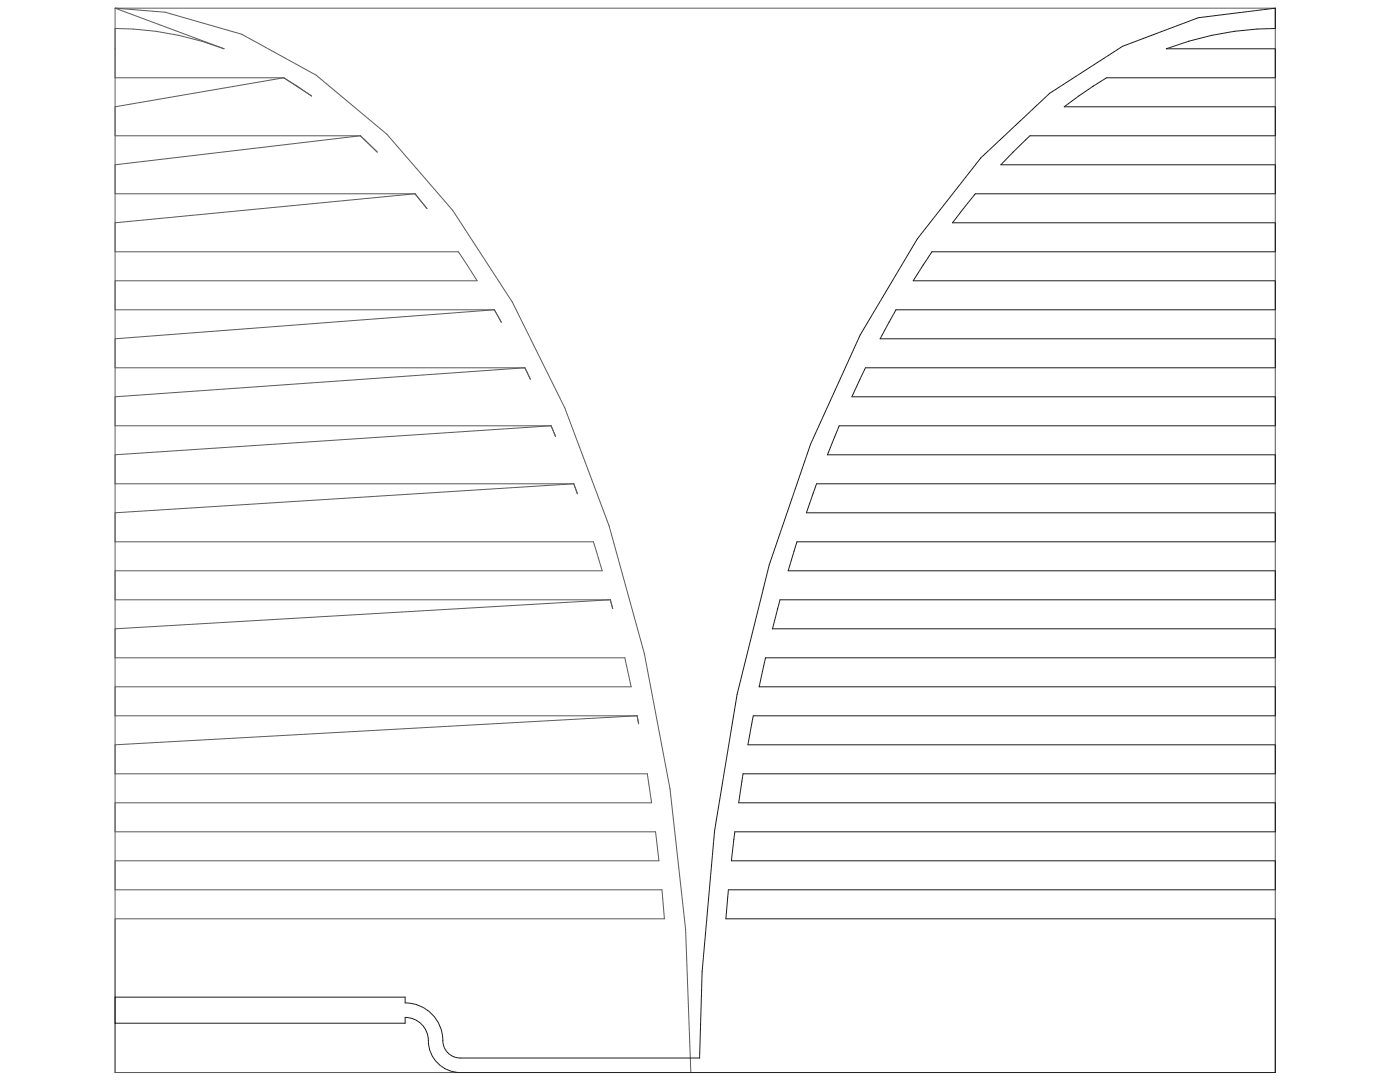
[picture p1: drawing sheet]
<svg xmlns="http://www.w3.org/2000/svg" width="279mm" height="216mm" viewBox="0 0 279 216" stroke-linecap="round" stroke-linejoin="round" font-family="sans-serif">
<g fill="none" stroke="#5a5a5a" stroke-width=".2">
<path d="M23 1.6l21.7 8.1a61.8 61.8 0 0 0-21.7-4M23 1.6h231.5v212.4h-231.5zM23 15.5h33.6M23 1.6l9.9 .8 15.3 4.4 14.9 8.2 14.1 11.8 13.1 15.2 11.9 18.3 10.5 21.1 8.8 23.5 7.1 25.5 5.1 27 3.1 28 1.1 28.6M56.6 15.5l5.6 3.7zM56.6 15.5l-33.6 5.8M23 27.1h48.9M23 38.7h59.8M71.9 27.1l3.4 3.3zM71.9 27.1l-48.9 5.8M82.8 38.7l2.4 2.9M82.8 38.7l.2 .2"/>
<path d="M82.8 38.7l-59.8 5.8M23 50.2h68.5l3.7 5.8h-72.2M23 61.8h75.7M23 73.4h81.8M98.7 61.8l1.4 2.5M98.7 61.8l-75.7 5.8M104.8 73.4l1.1 2.3M104.8 73.4l-81.8 5.8M23 85h87M23 96.5h91.5M110 85l.9 2.1M110 85l-87 5.7"/>
<path d="M114.5 96.5l.7 2M114.5 96.5l-91.5 5.8M23 108.1h95.4l1.8 5.8h-97.2M23 119.7h98.8M121.8 119.7l.5 1.7M121.8 119.7l-98.8 5.8M23 131.3h101.7l1.3 5.7h-103M23 142.8h104.1M23 154.4h106.2l.8 5.8h-107M127.1 142.8l.4 1.6M127.1 142.8l-104.1 5.8M23 166h107.8l.7 5.8h-108.5"/>
<path d="M23 177.6h109.1l.5 5.7h-109.6"/>
</g>
<path d="M23 199h57.9v1.1a7.7 7.7 0 0 1 7.5 8.2 3.5 3.5 0 0 0 3.5 2.8h47.7l.5-17.2 2.5-28.1 4.5-27.2 6.4-25.9 8.3-24.1 9.9-21.8 11.4-19.1 12.7-16.2 13.7-12.9 14.5-9.4 15.1-5.7 15.4-1.9v4.1a61.2 61.2 0 0 0-21.7 4h21.7v5.8h-33.7l-5.5 3.7-2.9 2.1h42.1v5.8h-48.9l-5.9 5.8h54.8v5.8h-59.9l-4.5 5.8h64.4v5.7h-68.5l-3.8 5.8h72.3v5.8h-75.7l-3.2 5.8h78.9v5.8h-81.8l-2.7 5.8h84.5v5.8h-87l-2.4 5.7h89.4v5.8h-91.5l-2.1 5.8h93.6v5.8h-95.5l-1.7 5.8h97.2v5.8h-98.8l-1.5 5.8h100.3v5.8h-101.7l-1.3 5.7h103v5.8h-104.2l-1 5.8h105.2v5.8h-106.2l-.9 5.8h107.1v5.8h-107.9l-.6 5.8h108.5v5.8h-109.1l-.5 5.7h109.6v30.7h-162.6a6.4 6.4 0 0 1-6.4-6.4 4.6 4.6 0 0 0-4.6-4.6v1.2h-57.9z" fill="none" stroke="#1e1e1e" stroke-width=".2"/>
</svg>
